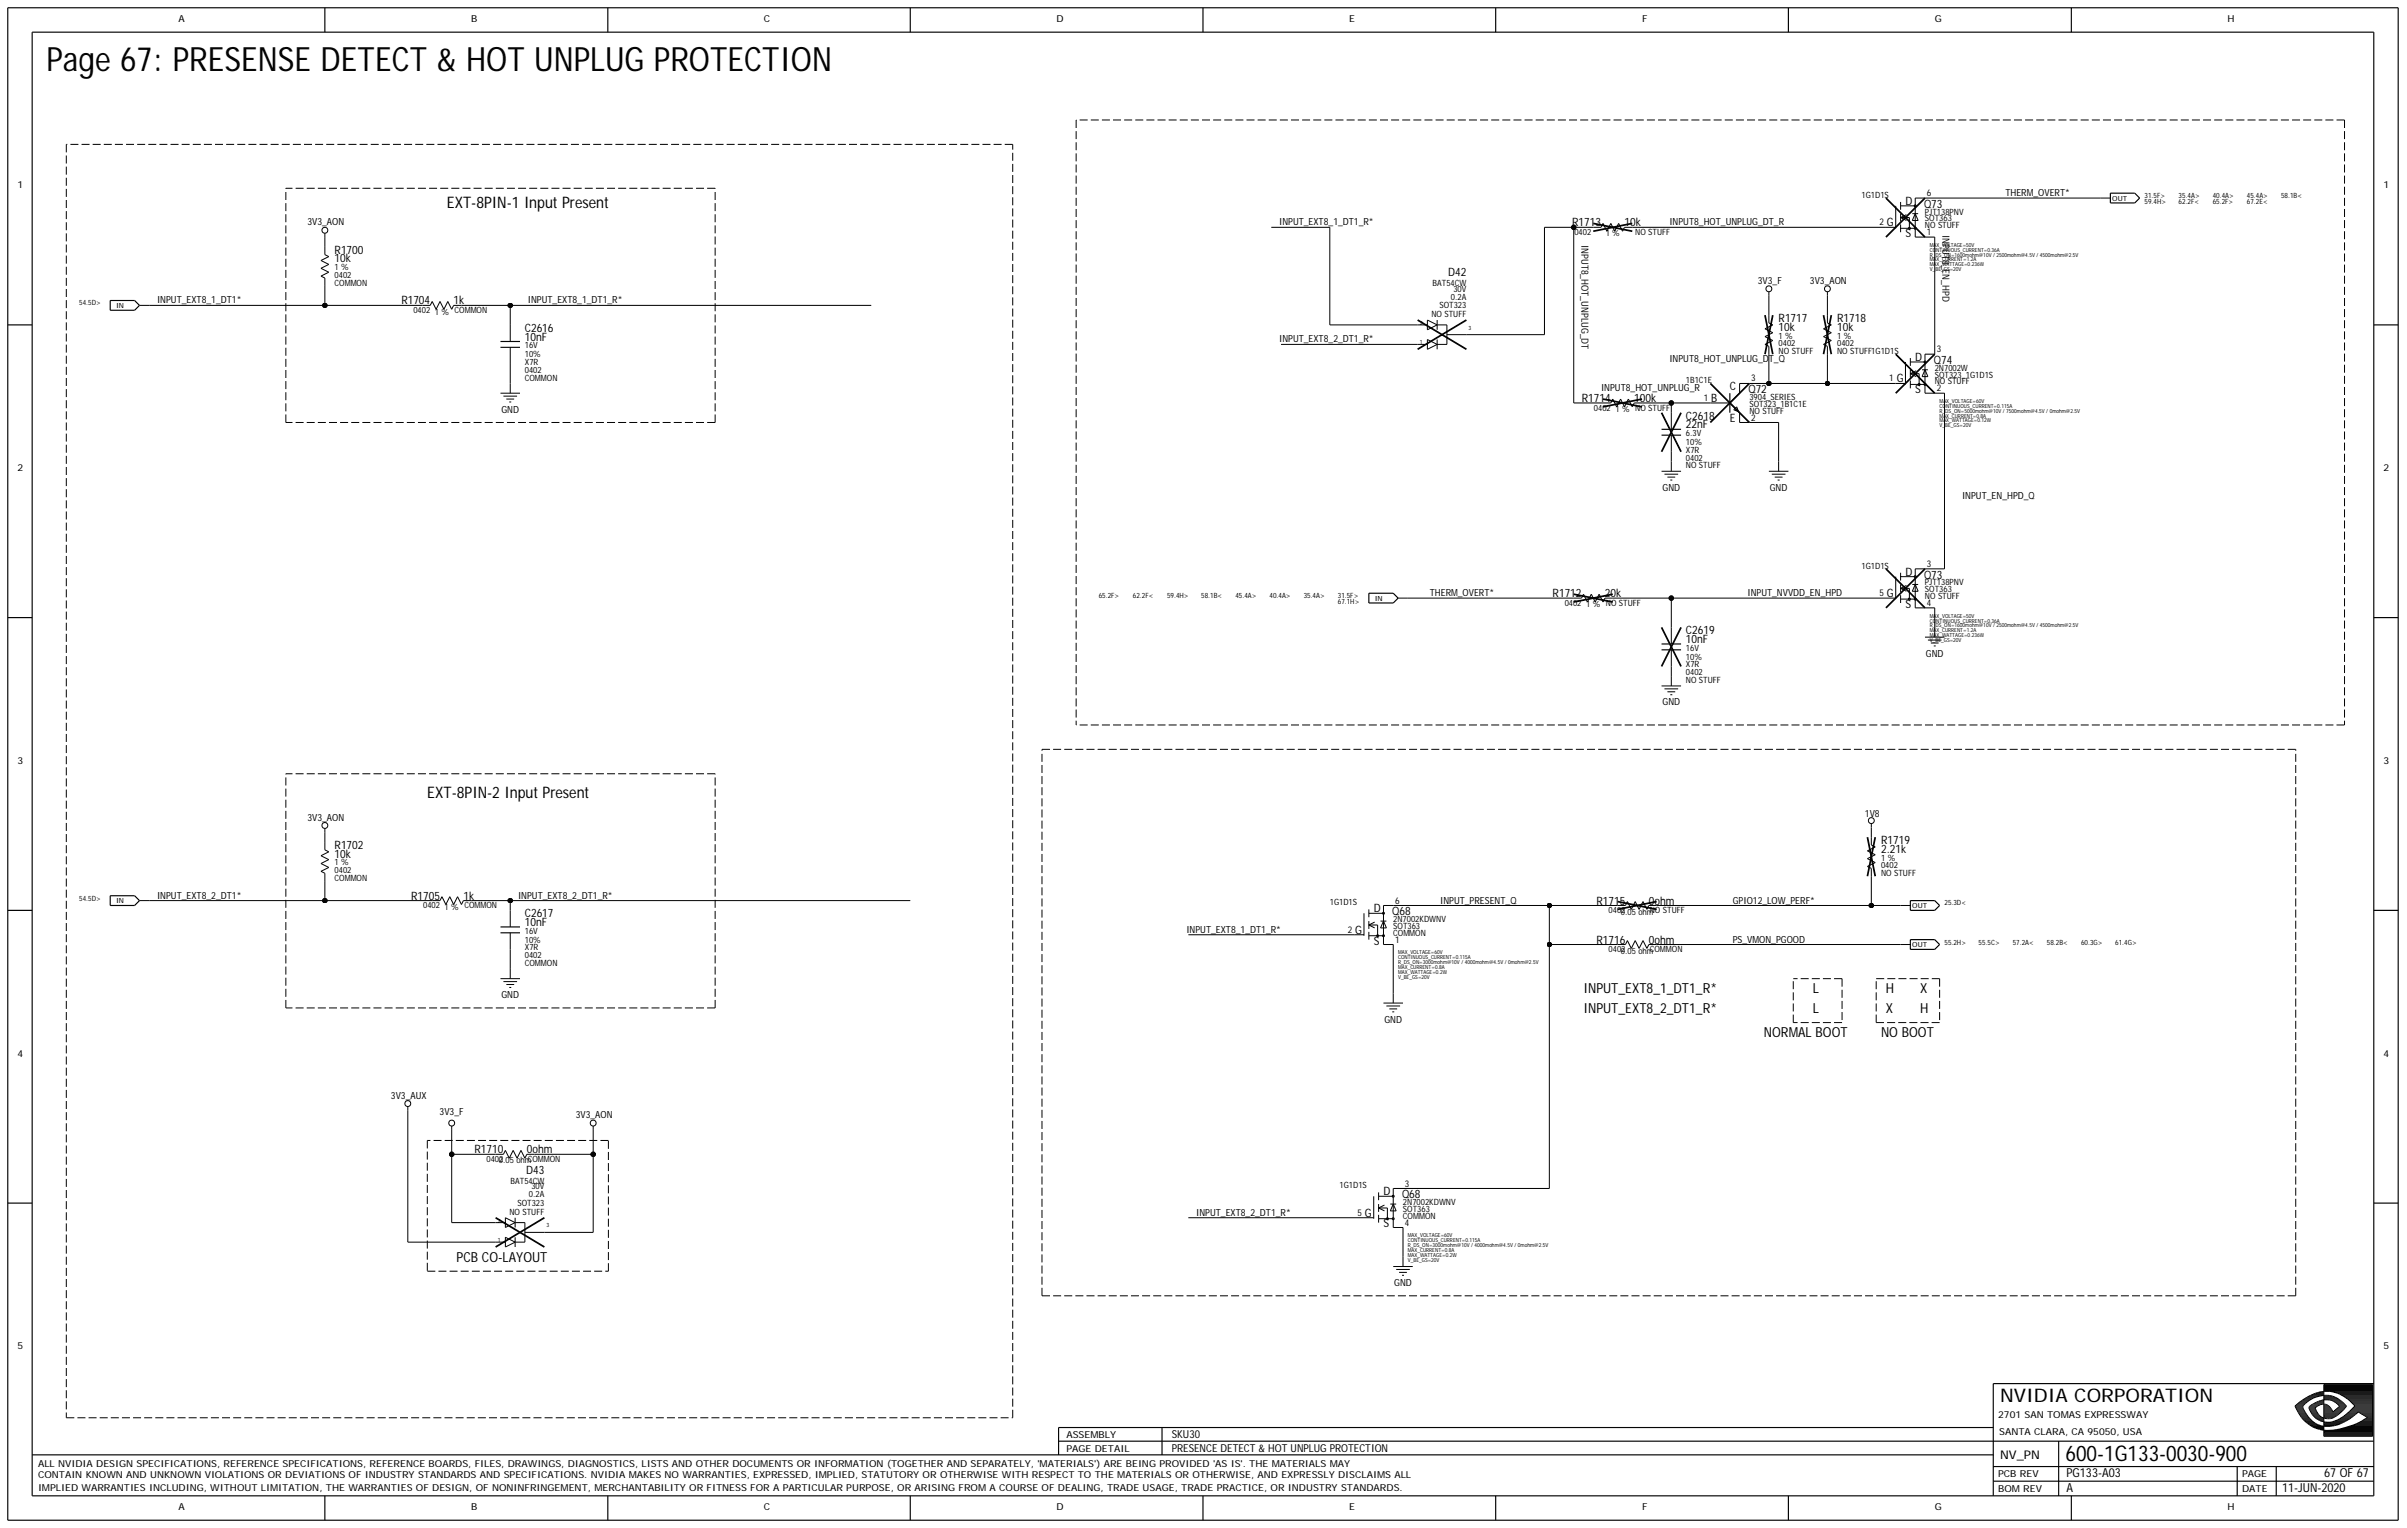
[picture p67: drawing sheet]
<svg xmlns="http://www.w3.org/2000/svg" width="422mm" height="268mm" viewBox="0 0 422 268" stroke-linecap="round" stroke-linejoin="round" font-family="sans-serif">
<defs><g id="words">
<text font-size="5.9" x="8.1" y="12.5">Page 67: PRESENSE DETECT &amp; HOT UNPLUG PROTECTION</text>
<text font-size="3.8" x="362.1" y="256.1">600-1G133-0030-900</text>
<text font-size="3.3" x="350.7" y="245.8">NVIDIA CORPORATION</text>
<g font-size="2.8">
<text x="78.3" y="36.4">EXT-8PIN-1 Input Present</text>
<text x="74.9" y="139.9">EXT-8PIN-2 Input Present</text>
</g>
<g font-size="2.4">
<text x="277.6" y="174.1">INPUT_EXT8_1_DT1_R*</text>
<text x="277.6" y="177.6">INPUT_EXT8_2_DT1_R*</text>
<text x="317.8" y="177.6">L</text>
<text x="317.8" y="174.1">L</text>
<text x="330.7" y="177.6">X</text>
<text x="330.7" y="174.1">H</text>
<text x="336.6" y="177.6">H</text>
<text x="336.6" y="174.1">X</text>
<text x="309.3" y="181.8">NORMAL BOOT</text>
<text x="329.8" y="181.8">NO BOOT</text>
<text x="80.1" y="221.2">PCB CO-LAYOUT</text>
</g>
<g font-size="2.2">
<text x="362.3" y="261.5">A</text>
<text x="362.3" y="259">PG133-A03</text>
<text x="400.1" y="261.5">11-JUN-2020</text>
<text x="407.5" y="259">67 OF 67</text>
</g>
<text font-size="2.1" x="350.7" y="255.7">NV_PN</text>
<g font-size="2">
<text x="334.1" y="35.9">D</text>
<text x="275.6" y="39.7">R1713</text>
<text x="284.8" y="39.7">10k</text>
<text x="330.8" y="39.7">G</text>
<text x="334.1" y="41.6">S</text>
<text x="337.3" y="36.4">Q73</text>
<text x="58.7" y="46">10k</text>
<text x="58.7" y="44.5">R1700</text>
<text x="70.4" y="53.4">R1704</text>
<text x="79.5" y="53.4">1k</text>
<text x="253.9" y="48.4">D42</text>
<text x="92" y="58.2">C2616</text>
<text x="92" y="59.7">10nF</text>
<text x="311.8" y="56.4">R1717</text>
<text x="311.8" y="58">10k</text>
<text x="322.1" y="56.4">R1718</text>
<text x="322.1" y="58">10k</text>
<text x="335.8" y="63.3">D</text>
<text x="339" y="63.8">Q74</text>
<text x="277.3" y="70.5">R1714</text>
<text x="286.5" y="70.5">100k</text>
<text x="300" y="70.5">B</text>
<text x="303.3" y="68.4">C</text>
<text x="306.5" y="68.9">Q72</text>
<text x="332.5" y="67.1">G</text>
<text x="335.8" y="68.9">S</text>
<text x="295.6" y="75.1">22nF</text>
<text x="295.6" y="73.6">C2618</text>
<text x="303.3" y="74.1">E</text>
<text x="334.1" y="100.9">D</text>
<text x="337.3" y="101.4">Q73</text>
<text x="272.2" y="104.7">R1712</text>
<text x="281.4" y="104.7">20k</text>
<text x="330.8" y="104.7">G</text>
<text x="334.1" y="106.6">S</text>
<text x="295.6" y="112.7">10nF</text>
<text x="295.6" y="111.2">C2619</text>
<text x="58.7" y="148.8">R1702</text>
<text x="329.8" y="149.5">2.21k</text>
<text x="329.8" y="148">R1719</text>
<text x="58.7" y="150.4">10k</text>
<text x="72.1" y="157.7">R1705</text>
<text x="81.2" y="157.7">1k</text>
<text x="92" y="160.8">C2617</text>
<text x="240.8" y="159.9">D</text>
<text x="244.1" y="160.4">Q68</text>
<text x="279.9" y="158.6">R1715</text>
<text x="289.1" y="158.6">0ohm</text>
<text x="92" y="162.3">10nF</text>
<text x="237.6" y="163.7">G</text>
<text x="240.8" y="165.6">S</text>
<text x="279.9" y="165.4">R1716</text>
<text x="289.1" y="165.4">0ohm</text>
<text x="83.2" y="202.2">R1710</text>
<text x="92.4" y="202.2">0ohm</text>
<text x="92.2" y="205.8">D43</text>
<text x="242.6" y="209.5">D</text>
<text x="239.3" y="213.3">G</text>
<text x="242.6" y="215.2">S</text>
<text x="245.8" y="210.1">Q68</text>
</g>
<g font-size="1.9">
<text x="205.4" y="252.1">SKU30</text>
<text x="205.4" y="254.5">PRESENCE DETECT &amp; HOT UNPLUG PROTECTION</text>
</g>
<g font-size="1.7">
<text x="31.3" y="3.9">A</text>
<text x="82.6" y="3.9">B</text>
<text x="133.9" y="3.9">C</text>
<text x="185.3" y="3.9">D</text>
<text x="236.6" y="3.9">E</text>
<text x="287.9" y="3.9">F</text>
<text x="339.2" y="3.9">G</text>
<text x="390.5" y="3.9">H</text>
<text x="3.1" y="33">1</text>
<text x="351.6" y="34.4">THERM_OVERT*</text>
<text x="417.9" y="33">1</text>
<text x="53.9" y="39.5">3V3_AON</text>
<text x="224.3" y="39.5">INPUT_EXT8_1_DT1_R*</text>
<text x="292.7" y="39.5">INPUT8_HOT_UNPLUG_DT_R</text>
<text x="340.6" y="41.2" transform="rotate(90 340.6 41.2)">INPUT8_EN_HPD</text>
<text x="277.3" y="42.9" transform="rotate(90 277.3 42.9)">INPUT8_HOT_UNPLUG_DT</text>
<text x="27.5" y="53.2">INPUT_EXT8_1_DT1*</text>
<text x="92.5" y="53.2">INPUT_EXT8_1_DT1_R*</text>
<text x="308.2" y="49.8">3V3_F</text>
<text x="317.3" y="49.8">3V3_AON</text>
<text x="224.3" y="60">INPUT_EXT8_2_DT1_R*</text>
<text x="292.7" y="63.5">INPUT8_HOT_UNPLUG_DT_Q</text>
<text x="280.7" y="68.6">INPUT8_HOT_UNPLUG_R</text>
<text x="87.9" y="72.4">GND</text>
<text x="3.1" y="82.6">2</text>
<text x="417.9" y="82.6">2</text>
<text x="291.5" y="86">GND</text>
<text x="310.3" y="86">GND</text>
<text x="344" y="87.4">INPUT_EN_HPD_Q</text>
<text x="250.7" y="104.5">THERM_OVERT*</text>
<text x="306.4" y="104.5">INPUT_NVVDD_EN_HPD</text>
<text x="337.7" y="115.1">GND</text>
<text x="291.5" y="123.7">GND</text>
<text x="3.1" y="133.9">3</text>
<text x="417.9" y="133.9">3</text>
<text x="53.9" y="143.9">3V3_AON</text>
<text x="327" y="143.2">1V8</text>
<text x="27.5" y="157.5">INPUT_EXT8_2_DT1*</text>
<text x="90.8" y="157.5">INPUT_EXT8_2_DT1_R*</text>
<text x="252.5" y="158.4">INPUT_PRESENT_Q</text>
<text x="303.8" y="158.4">GPIO12_LOW_PERF*</text>
<text x="208" y="163.5">INPUT_EXT8_1_DT1_R*</text>
<text x="303.8" y="165.2">PS_VMON_PGOOD</text>
<text x="87.9" y="175">GND</text>
<text x="242.7" y="179.3">GND</text>
<text x="3.1" y="185.3">4</text>
<text x="417.9" y="185.3">4</text>
<text x="68.5" y="192.6">3V3_AUX</text>
<text x="77.1" y="195.5">3V3_F</text>
<text x="100.9" y="196">3V3_AON</text>
<text x="209.7" y="213.1">INPUT_EXT8_2_DT1_R*</text>
<text x="244.4" y="225.5">GND</text>
<text x="3.1" y="236.6">5</text>
<text x="417.9" y="236.6">5</text>
<text x="350.3" y="248.5">2701 SAN TOMAS EXPRESSWAY</text>
<text x="350.5" y="251.6">SANTA CLARA, CA 95050, USA</text>
<text x="6.7" y="257.1">ALL NVIDIA DESIGN SPECIFICATIONS, REFERENCE SPECIFICATIONS, REFERENCE BOARDS, FILES, DRAWINGS, DIAGNOSTICS, LISTS AND OTHER DOCUMENTS OR INFORMATION (TOGETHER AND SEPARATELY, 'MATERIALS') ARE BEING PROVIDED 'AS IS'. THE MATERIALS MAY</text>
<text x="187" y="254.5">PAGE DETAIL</text>
<text x="187" y="252.1">ASSEMBLY</text>
<text x="6.7" y="259.2">CONTAIN KNOWN AND UNKNOWN VIOLATIONS OR DEVIATIONS OF INDUSTRY STANDARDS AND SPECIFICATIONS. NVIDIA MAKES NO WARRANTIES, EXPRESSED, IMPLIED, STATUTORY OR OTHERWISE WITH RESPECT TO THE MATERIALS OR OTHERWISE, AND EXPRESSLY DISCLAIMS ALL</text>
<text x="6.7" y="261.4">IMPLIED WARRANTIES INCLUDING, WITHOUT LIMITATION, THE WARRANTIES OF DESIGN, OF NONINFRINGEMENT, MERCHANTABILITY OR FITNESS FOR A PARTICULAR PURPOSE, OR ARISING FROM A COURSE OF DEALING, TRADE USAGE, TRADE PRACTICE, OR INDUSTRY STANDARDS.</text>
<text x="350.3" y="261.5">BOM REV</text>
<text x="350.3" y="259">PCB REV</text>
<text x="393.1" y="259">PAGE</text>
<text x="393.1" y="261.5">DATE</text>
<text x="31.3" y="264.8">A</text>
<text x="82.6" y="264.8">B</text>
<text x="133.9" y="264.8">C</text>
<text x="185.3" y="264.8">D</text>
<text x="236.6" y="264.8">E</text>
<text x="287.9" y="264.8">F</text>
<text x="339.2" y="264.8">G</text>
<text x="390.5" y="264.8">H</text>
</g>
<g font-size="1.6">
<text x="337.8" y="34.4">6</text>
<text x="329.5" y="39.5">2</text>
<text x="337.8" y="41.2">1</text>
<text x="339.6" y="61.7">3</text>
<text x="298.7" y="70.3">1</text>
<text x="307" y="66.9">3</text>
<text x="331.2" y="66.9">1</text>
<text x="339.6" y="68.6">2</text>
<text x="307" y="73.7">2</text>
<text x="337.8" y="99.4">3</text>
<text x="329.5" y="104.5">5</text>
<text x="337.8" y="106.2">4</text>
<text x="244.6" y="158.4">6</text>
<text x="236.3" y="163.5">2</text>
<text x="244.6" y="165.2">1</text>
<text x="246.3" y="208">3</text>
<text x="238" y="213.1">5</text>
<text x="246.3" y="214.8">4</text>
</g>
<g font-size="1.5">
<text x="326.4" y="34.7">1G1D1S</text>
<text x="276" y="41.2">0402</text>
<text x="281.5" y="41.5">1 %</text>
<text x="286.7" y="41.2">NO STUFF</text>
<text x="337.5" y="40">NO STUFF</text>
<text x="337.5" y="38.8">SOT363</text>
<text x="337.5" y="37.6">PJT138PNV</text>
<text x="58.7" y="47.4">1 %</text>
<text x="58.7" y="48.7">0402</text>
<text x="58.7" y="50.1">COMMON</text>
<text x="251.2" y="50.1">BAT54CW</text>
<text x="254.4" y="52.5">0.2A</text>
<text x="254.8" y="51.1">30V</text>
<text x="72.5" y="54.9">0402</text>
<text x="76.2" y="55.1">1 % COMMON</text>
<text x="251" y="55.6">NO STUFF</text>
<text x="252.4" y="54">SOT323</text>
<text x="311.8" y="59.4">1 %</text>
<text x="322.1" y="59.4">1 %</text>
<text x="92" y="64">X7R</text>
<text x="92" y="65.3">0402</text>
<text x="92" y="62.6">10%</text>
<text x="92" y="61.1">16V</text>
<text x="311.8" y="62.1">NO STUFF</text>
<text x="311.8" y="60.7">0402</text>
<text x="322.1" y="62.1">NO STUFF1G1D1S</text>
<text x="322.1" y="60.7">0402</text>
<text x="339.2" y="65">2N7002W</text>
<text x="92" y="66.7">COMMON</text>
<text x="295.6" y="67.2">1B1C1E</text>
<text x="306.7" y="71.3">SOT323_1B1C1E</text>
<text x="306.7" y="70.1">3904_SERIES</text>
<text x="339.2" y="67.4">NO STUFF</text>
<text x="339.2" y="66.2">SOT323_1G1D1S</text>
<text x="279.5" y="72">0402</text>
<text x="283.2" y="72.3">1 % NO STUFF</text>
<text x="295.6" y="78">10%</text>
<text x="295.6" y="76.5">6.3V</text>
<text x="306.7" y="72.5">NO STUFF</text>
<text x="295.6" y="82.1">NO STUFF</text>
<text x="295.6" y="79.4">X7R</text>
<text x="295.6" y="80.7">0402</text>
<text x="326.4" y="99.7">1G1D1S</text>
<text x="274.3" y="106.2">0402</text>
<text x="278.1" y="106.5">1 % NO STUFF</text>
<text x="337.5" y="105">NO STUFF</text>
<text x="337.5" y="103.8">SOT363</text>
<text x="337.5" y="102.6">PJT138PNV</text>
<text x="295.6" y="119.7">NO STUFF</text>
<text x="295.6" y="117">X7R</text>
<text x="295.6" y="114.1">16V</text>
<text x="295.6" y="115.6">10%</text>
<text x="295.6" y="118.4">0402</text>
<text x="58.7" y="151.7">1 %</text>
<text x="58.7" y="153.1">0402</text>
<text x="58.7" y="154.5">COMMON</text>
<text x="329.8" y="153.6">NO STUFF</text>
<text x="329.8" y="150.9">1 %</text>
<text x="329.8" y="152.2">0402</text>
<text x="74.2" y="159.3">0402</text>
<text x="78" y="159.5">1 % COMMON</text>
<text x="233.2" y="158.7">1G1D1S</text>
<text x="244.3" y="161.6">2N7002KDWNV</text>
<text x="282" y="160.1">0402</text>
<text x="284.2" y="160.3">0.05 ohmNO STUFF</text>
<text x="92" y="163.7">16V</text>
<text x="92" y="165.2">10%</text>
<text x="92" y="166.6">X7R</text>
<text x="92" y="168">0402</text>
<text x="244.3" y="162.8">SOT363</text>
<text x="244.3" y="164">COMMON</text>
<text x="282" y="167">0402</text>
<text x="284.2" y="167.2">0.05 ohmCOMMON</text>
<text x="92" y="169.3">COMMON</text>
<text x="85.3" y="203.7">0402</text>
<text x="87.5" y="204">0.05 ohmCOMMON</text>
<text x="89.5" y="207.5">BAT54CW</text>
<text x="92.7" y="209.9">0.2A</text>
<text x="93.2" y="208.5">30V</text>
<text x="234.9" y="208.3">1G1D1S</text>
<text x="89.3" y="213">NO STUFF</text>
<text x="90.7" y="211.4">SOT323</text>
<text x="246" y="212.5">SOT363</text>
<text x="246" y="211.3">2N7002KDWNV</text>
<text x="246" y="213.6">COMMON</text>
</g>
<g font-size="1.3">
<text x="376" y="35.7">59.4H&gt;</text>
<text x="376" y="34.7">31.5F&gt;</text>
<text x="382" y="35.7">62.2F&lt;</text>
<text x="382" y="34.7">35.4A&gt;</text>
<text x="388" y="35.7">65.2F&gt;</text>
<text x="388" y="34.7">40.4A&gt;</text>
<text x="393.9" y="35.7">67.2E&lt;</text>
<text x="393.9" y="34.7">45.4A&gt;</text>
<text x="399.9" y="34.7">58.1B&lt;</text>
<text x="13.9" y="53.5">54.5D&gt;</text>
<text x="192.6" y="104.9">65.2F&gt;</text>
<text x="198.6" y="104.9">62.2F&lt;</text>
<text x="204.6" y="104.9">59.4H&gt;</text>
<text x="210.6" y="104.9">58.1B&lt;</text>
<text x="216.6" y="104.9">45.4A&gt;</text>
<text x="222.6" y="104.9">40.4A&gt;</text>
<text x="228.6" y="104.9">35.4A&gt;</text>
<text x="234.6" y="105.9">67.1H&gt;</text>
<text x="234.6" y="104.9">31.5F&gt;</text>
<text x="13.9" y="157.9">54.5D&gt;</text>
<text x="340.9" y="158.7">25.3D&lt;</text>
<text x="340.9" y="165.6">55.2H&gt;</text>
<text x="346.9" y="165.6">55.5C&gt;</text>
<text x="352.9" y="165.6">57.2A&lt;</text>
<text x="358.9" y="165.6">58.2B&lt;</text>
<text x="364.9" y="165.6">60.3G&gt;</text>
<text x="370.9" y="165.6">61.4G&gt;</text>
</g>
<g font-size="1.2">
<text x="370.3" y="35.2">OUT</text>
<text x="20.4" y="54">IN</text>
<text x="241" y="105.3">IN</text>
<text x="20.4" y="158.3">IN</text>
<text x="335.3" y="159.2">OUT</text>
<text x="335.3" y="166">OUT</text>
</g>
<g font-size="1">
<text x="338.4" y="47.5">V_BE_GS=20V</text>
<text x="338.4" y="43.3">MAX_VOLTAGE=50V</text>
<text x="338.4" y="45">R_DS_ON=1600mohm@10V / 2500mohm@4.5V / 4500mohm@2.5V</text>
<text x="338.4" y="46.7">MAX_WATTAGE=0.236W</text>
<text x="338.4" y="44.1">CONTINUOUS_CURRENT=0.36A</text>
<text x="338.4" y="45.8">MAX_CURRENT=1.2A</text>
<text x="248.9" y="57">2</text>
<text x="257.5" y="57.8">3</text>
<text x="248.9" y="60.4">1</text>
<text x="340.1" y="71.5">CONTINUOUS_CURRENT=0.115A</text>
<text x="340.1" y="70.6">MAX_VOLTAGE=60V</text>
<text x="340.1" y="72.4">R_DS_ON=5000mohm@10V / 7500mohm@4.5V / 0mohm@2.5V</text>
<text x="340.1" y="74.9">V_BE_GS=20V</text>
<text x="340.1" y="74.1">MAX_WATTAGE=0.12W</text>
<text x="340.1" y="73.2">MAX_CURRENT=0.8A</text>
<text x="338.4" y="110">R_DS_ON=1600mohm@10V / 2500mohm@4.5V / 4500mohm@2.5V</text>
<text x="338.4" y="112.6">V_BE_GS=20V</text>
<text x="338.4" y="108.3">MAX_VOLTAGE=50V</text>
<text x="338.4" y="111.7">MAX_WATTAGE=0.236W</text>
<text x="338.4" y="109.1">CONTINUOUS_CURRENT=0.36A</text>
<text x="338.4" y="110.8">MAX_CURRENT=1.2A</text>
<text x="245.1" y="167.3">MAX_VOLTAGE=60V</text>
<text x="245.1" y="171.6">V_BE_GS=20V</text>
<text x="245.1" y="169.9">MAX_CURRENT=0.8A</text>
<text x="245.1" y="170.7">MAX_WATTAGE=0.2W</text>
<text x="245.1" y="168.1">CONTINUOUS_CURRENT=0.115A</text>
<text x="245.1" y="169">R_DS_ON=3000mohm@10V / 4000mohm@4.5V / 0mohm@2.5V</text>
<text x="87.3" y="214.3">2</text>
<text x="95.8" y="215.2">3</text>
<text x="87.3" y="217.8">1</text>
<text x="246.8" y="217.8">CONTINUOUS_CURRENT=0.115A</text>
<text x="246.8" y="218.6">R_DS_ON=3000mohm@10V / 4000mohm@4.5V / 0mohm@2.5V</text>
<text x="246.8" y="220.3">MAX_WATTAGE=0.2W</text>
<text x="246.8" y="216.9">MAX_VOLTAGE=60V</text>
<text x="246.8" y="221.2">V_BE_GS=20V</text>
<text x="246.8" y="219.5">MAX_CURRENT=0.8A</text>
</g>
</g></defs>
<g fill="none" stroke="#000" stroke-width=".18">
<path d="M222.9 39.9h10.3zM233.2 39.9v17.1zM270.8 39.9v18.8zM270.8 39.9h5.1zM275.9 39.9v30.7zM275.9 39.9h3.4zM279.3 39.9h1.4zM281 39.2l-.3 .7zM281 39.2l.7 1.3zM282.4 39.2l-.7 1.3zM282.4 39.2l.7 1.3zM283.8 39.2l.7 1.3z"/>
<path d="M283.8 39.2l-.7 1.3zM284.8 39.9h1.4zM284.8 39.9l-.3 .6zM286.2 39.9h44.5zM330.7 39.9h1.7zM332.4 36.1v3.9zM333.2 36.1h2.6zM333.2 39.3v1.4zM333.2 37.5v1.3zM333.2 35.4v1.4zM333.2 38.1l1-.5zM333.2 38.1l1 .6z"/>
<path d="M333.2 38.1h1.6zM334.6 39.9h.2l.1 .2-.1 .1zM334.8 38.1v1.9zM335.3 37.5h1zM335.3 38.7h1zM335.6 36l.2-.1 .1 .3-.1 .1zM335.6 39.9h.2l.1 .2-.1 .1zM335.8 37.5l.5 1.2zM335.8 37.5l-.5 1.2zM335.8 34.7h1.7zM335.8 34.7v6.9zM337.5 34.7h30.8z"/>
<path d="M368.3 34.7h1.7zM24.5 53.5h1.7zM26.2 53.5h30.8zM56.3 48.4l.7 .3zM56.3 48.4l1.3-.7zM56.3 47l1.3 .7zM56.3 47l1.3-.6zM56.3 45.7l1.3 .7zM56.3 45.7l1.3-.7zM57 41.6v1.7zM57 53.5h17.1zM57 50.1v3.4z"/>
<path d="M57 40.9v.7zM57 48.7v1.4zM57 44.6l.6 .4zM57 43.3v1.3zM74.1 53.5h1.3zM75.8 52.9l-.4 .6zM75.8 52.9l.7 1.3zM77.1 52.9l-.6 1.3zM77.1 52.9l.7 1.3zM78.5 52.9l.7 1.3zM78.5 52.9l-.7 1.3zM79.5 53.5h1.4z"/>
<path d="M79.5 53.5l-.3 .7zM80.9 53.5h8.6zM89.5 53.5h63.3zM89.5 53.5v3.5zM89.5 57v2.9zM233.2 57h15.3zM248.5 57h1.8zM250.3 59.5l1.7 .9zM250.3 56.1l1.7 .9zM250.3 57.8l1.7-.8zM250.3 56.1v1.7zM250.3 59.5v1.7z"/>
<path d="M252 57h1.7zM252 56.1v1.7zM252 59.5v1.7zM253.7 58.7h3.4zM253.7 57v3.4zM257.1 58.7h13.7zM309.4 59l1.4 .7zM309.4 59l1.4-.7zM309.4 57.6l1.4 .7zM309.4 57.6l1.4-.6zM310.1 51.8v3.4zM310.1 51.1v.7z"/>
<path d="M310.1 56.6l.7 .4zM310.1 55.2v1.4zM319.7 59l1.4 .7zM319.7 59l1.4-.7zM319.7 57.6l1.4 .7zM319.7 57.6l1.4-.6zM320.4 51.8v3.4zM320.4 51.1v.7zM320.4 56.6l.7 .4zM320.4 55.2v1.4zM333.2 40h2.6zM335.8 41.6h1.7z"/>
<path d="M337.5 41.6h1.7zM339.2 41.6v20.5zM87.7 68.9h3.5zM88.3 69.4h2.4zM88.8 70h1.3zM89.3 70.5h.3zM89.5 63.8v3.4zM89.5 67.2v1.7zM89.5 60.9v2.9zM224.6 60.4h23.9zM248.5 60.4h1.8zM250.3 61.2l1.7-.8z"/>
<path d="M252 60.4h1.7zM275.9 70.6h5.1zM281 70.6h1.4zM282.8 70l-.4 .6zM282.8 70l.6 1.3zM284.1 70l-.7 1.3zM284.1 70l.7 1.3zM285.5 70l.7 1.3zM285.5 70l-.7 1.3zM286.5 70.6h1.4zM286.5 70.6l-.3 .7zM287.9 70.6h5.1z"/>
<path d="M293 79.2v1.7zM293 70.6h6.9zM293 70.6v1.8zM293 76.3v2.9zM293 72.4v2.9zM299.9 70.6h3.4zM303.3 70.6l1.7-1.7zM303.3 70.6l1.7 1.8zM304 71.8l.5-.5zM304 71.8l.8 .4zM304.5 71.3l.3 .9zM305 74.1h1.7z"/>
<path d="M305 72.4v1.7zM305 67.2v1.7zM305 67.2h1.7zM306.7 67.2h3.4zM306.7 74.1h5.1zM309.4 60.4l.7 .3zM309.4 60.4l1.4-.7zM310.1 67.2h10.3zM310.1 62.1v5.1zM310.1 60.7v1.4zM311.8 74.1v6.8zM319.7 60.4l.7 .3z"/>
<path d="M319.7 60.4l1.4-.7zM320.4 67.2h12zM320.4 62.1v5.1zM320.4 60.7v1.4zM332.4 67.2h1.7zM334.1 63.5v3.9zM334.9 63.5h2.6zM334.9 67.4h2.6zM334.9 66.7v1.4zM334.9 64.8v1.4zM334.9 62.8v1.3zM334.9 65.5l1.1-.5z"/>
<path d="M334.9 65.5l1.1 .5zM334.9 65.5h1.6zM336.3 67.3l.2-.1 .1 .3-.1 .1zM336.5 65.5v1.9zM337 64.8h1zM337 66h1zM337.3 63.4l.2-.1 .2 .2-.2 .1zM337.3 67.3l.2-.1 .2 .3-.2 .1zM337.5 64.8l.5 1.2zM337.5 64.8l-.5 1.2zM337.5 62.1h1.7zM337.5 68.9h1.7z"/>
<path d="M337.5 62.1v6.8zM339.2 68.9h1.7zM340.9 68.9v30.8zM291.3 82.6h3.4zM291.8 83.1h2.4zM292.3 83.6h1.4zM292.9 84.2h.3zM293 80.9v1.7zM310.1 82.6h3.4zM310.6 83.1h2.4zM311.2 83.6h1.3zM311.7 84.2h.3z"/>
<path d="M311.8 80.9v1.7zM335.8 99.7h1.7zM335.8 99.7v6.9zM337.5 99.7h3.4zM245.1 104.9h1.7zM246.8 104.9h29.1zM275.9 104.9h1.4zM277.6 104.2l-.3 .7zM277.6 104.2l.7 1.3zM279 104.2l-.7 1.3zM279 104.2l.7 1.3zM280.4 104.2l.6 1.3z"/>
<path d="M280.4 104.2l-.7 1.3zM281.4 104.9h1.4zM281.4 104.9l-.4 .6zM282.8 104.9h10.2zM293 116.8v1.7zM293 104.9h37.7zM293 104.9v5.1zM293 118.5v1.8zM293 113.9v2.9zM293 110v2.9zM330.7 104.9h1.7zM332.4 101.1v3.9z"/>
<path d="M333.2 101.1h2.6zM333.2 105h2.6zM333.2 104.3v1.4zM333.2 102.5v1.3zM333.2 100.4v1.4zM333.2 103.1l1-.5zM333.2 103.1l1 .6zM333.2 103.1h1.6zM334.6 104.9h.2l.1 .2-.1 .1zM334.8 103.1v1.9zM335.3 102.5h1zM335.3 103.7h1z"/>
<path d="M335.6 101l.2-.1 .1 .3-.1 .1zM335.6 104.9h.2l.1 .2-.1 .1zM335.8 102.5l.5 1.2zM335.8 102.5l-.5 1.2zM335.8 106.6h1.7zM337.5 106.6h1.7zM337.5 111.7h3.4zM338 112.2h2.4zM338.5 112.7h1.4zM339 113.2h.4zM339.2 106.6v3.4zM339.2 110v1.7z"/>
<path d="M291.3 120.3h3.4zM291.8 120.8h2.4zM292.3 121.3h1.4zM292.9 121.8h.3zM24.5 157.9h1.7zM26.2 157.9h30.8zM56.3 152.8l.7 .3zM56.3 152.8l1.3-.7zM56.3 151.4l1.3 .7zM56.3 151.4l1.3-.7zM56.3 150l1.3 .7zM56.3 150l1.3-.7z"/>
<path d="M57 145.9v1.7zM57 157.9h18.8zM57 154.5v3.4zM57 145.2v.7zM57 153.1v1.4zM57 149l.6 .3zM57 147.6v1.4zM75.8 157.9h1.3zM77.5 157.2l-.4 .7zM77.5 157.2l.7 1.4zM78.9 157.2l-.7 1.4zM78.9 157.2l.6 1.4z"/>
<path d="M80.2 157.2l.7 1.4zM80.2 157.2l-.7 1.4zM81.2 157.9h1.4zM81.2 157.9l-.3 .7zM82.6 157.9h6.9zM89.5 157.9h70.1zM89.5 157.9v1.7zM89.5 159.6v2.9zM240 159.4v1.4zM242.6 158.7h1.7zM242.6 158.7v6.9zM244.3 158.7h27.3z"/>
<path d="M271.6 158.7h12zM271.6 158.7v6.9zM283.6 158.7h1.4zM285.3 158.1l-.3 .6zM285.3 158.1l.7 1.3zM286.7 158.1l-.7 1.3zM286.7 158.1l.7 1.3zM288.1 158.1l.6 1.3zM288.1 158.1l-.7 1.3zM289.1 158.7h1.4zM289.1 158.7l-.4 .7zM290.5 158.7h37.6z"/>
<path d="M327.4 151.9l.7 .3zM327.4 151.9l1.4-.7zM327.4 150.5l1.4 .7zM327.4 150.5l1.4-.7zM327.4 149.2l1.4 .6zM327.4 149.2l1.4-.7zM328.1 145.1v1.7zM328.1 153.6v5.1zM328.1 158.7h5.1zM328.1 152.2v1.4zM328.1 148.1l.7 .4zM328.1 146.8v1.3z"/>
<path d="M328.1 144.4v.7zM333.2 158.7h1.7zM87.7 171.6h3.5zM88.3 172.1h2.4zM88.8 172.6h1.3zM89.3 173.1h.3zM89.5 166.4v3.5zM89.5 163.5v2.9zM89.5 169.9v1.7zM208.3 163.9h29.1zM237.4 163.9h1.7zM239.1 160.1v3.9z"/>
<path d="M240 160.1h2.6zM240 164h2.6zM240 163.4v1.3zM240 161.5v1.3zM240 162.2l1-.6zM240 162.2l1 .5zM240 162.2h1.5zM241.4 164l.1-.1 .2 .2-.2 .1zM241.5 162.2v1.8zM242 161.5h1.1zM242 162.7h1.1zM242.4 160l.2-.1 .1 .3-.1 .1z"/>
<path d="M242.4 164l.2-.1 .1 .2-.1 .1zM242.6 175.8h3.4zM242.6 161.5l.5 1.2zM242.6 161.5l-.6 1.2zM242.6 165.6h1.7zM243.1 176.4h2.4zM243.6 176.9h1.4zM244.1 177.4h.3zM244.3 165.6v8.5zM244.3 174.1v1.7zM271.6 165.6v42.7zM271.6 165.6h12z"/>
<path d="M283.6 165.6h1.4zM285.3 164.9l-.3 .7zM285.3 164.9l.7 1.4zM286.7 164.9l-.7 1.4zM286.7 164.9l.7 1.4zM288.1 164.9l.6 1.4zM288.1 164.9l-.7 1.4zM289.1 165.6h1.4zM289.1 165.6l-.4 .7zM290.5 165.6h42.7zM333.2 165.6h1.7zM71.5 194.7v23.1z"/>
<path d="M71.5 194v.7zM79.2 198.1v4.3zM79.2 197.4v.7zM104 198.1v4.3zM104 197.4v.7zM71.5 217.8h15.4zM79.2 202.4h7.7zM79.2 202.4v11.9zM79.2 214.3h7.7zM86.9 202.4h1.4zM86.9 217.8h1.7zM86.9 214.3h1.7z"/>
<path d="M88.6 201.7l-.3 .7zM88.6 201.7l.7 1.3zM88.6 216.9l1.7 .9zM88.6 218.6l1.7-.8zM88.6 213.5l1.7 .8zM88.6 215.2l1.7-.9zM88.6 213.5v1.7zM88.6 216.9v1.7zM90 201.7l-.7 1.3zM90 201.7l.7 1.3zM90.3 217.8h1.7zM90.3 214.3h1.7z"/>
<path d="M90.3 213.5v1.7zM90.3 216.9v1.7zM91.3 201.7l.7 1.3zM91.3 201.7l-.6 1.3zM92 216h3.4zM92 214.3v3.5zM92.4 202.4h1.3zM92.4 202.4l-.4 .6zM93.7 202.4h10.3zM95.4 216h8.6zM104 202.4v13.6zM208.3 213.5h30.8z"/>
<path d="M239.1 213.5h1.7zM240.8 209.7v3.9zM241.7 209.7h2.6zM241.7 213.6h2.6zM241.7 213v1.3zM241.7 211.1v1.4zM241.7 209v1.4zM241.7 211.8l1-.5zM241.7 211.8l1 .5zM241.7 211.8h1.5zM243.1 213.6l.1-.1 .2 .2-.2 .1zM243.2 211.8v1.8z"/>
<path d="M243.8 211.1h1zM243.8 212.3h1zM244.1 209.6l.2-.1 .1 .3-.1 .1zM244.1 213.6l.2-.1 .1 .2-.1 .1zM244.3 211.1l.5 1.2zM244.3 211.1l-.5 1.2zM244.3 208.3h1.7zM244.3 215.2h1.7zM244.3 208.3v6.9zM246 215.2v5.1zM246 208.3h25.6zM244.3 222h3.4z"/>
<path d="M244.8 222.5h2.4zM245.3 223.1h1.4zM245.8 223.6h.4zM246 220.3v1.7zM402.4 246.5h1.4M402.5 246.7h1.2M402.5 246.8h1.3M402.6 246.3h1.3M402.6 247h1.2M402.7 247.2l-.3-.7a8.1 8.1 0 0 1 6.4-2.5 7.1 7.1 0 0 1 4.1 2.5 10.4 10.4 0 0 1-2.7 2.2M402.7 247.2a6.1 6.1 0 0 0 2.7 2.9M402.7 247.2h1.2"/>
<path d="M402.8 247.3h1.2zM402.8 246.2h1.2M402.9 247.5h1.2M403 246h1.2M403 247.7h1.2M403.1 247.9h1.2M403.2 245.8h1.2M403.2 248h1.3M403.3 248.2h1.3M403.4 245.6h1.3M403.5 248.4h1.2M403.6 248.5h1.2"/>
<path d="M403.7 245.5h1.2M403.7 248.7h1.3M403.9 248.9h1.2M403.9 245.3h1.3M404 249.1h1.3M404.2 249.2h1.3M404.2 245.1h1.3M404.5 249.4h1.3M404.5 245h1.4M404.7 249.6h1.3M404.7 248.4a4.4 4.4 0 0 0 2.8 1.7l1.8-.2M404.8 244.8h1.7"/>
<path d="M404.8 246.8h1.1M404.9 246.7h1.2M404.9 246.7l-.1 .1 .2 .5 .9 1.2M404.9 247h1.1M404.9 249.7h1.5M404.9 245.5l-1.2 1.1 .2 .6 .8 1.2M405 247.2h1M405 247.3h1.1zM405 246.5h1.3M405.1 249.9h1.7M405.1 247.5h1.1M405.2 244.6h2.9l1.6 .5"/>
<path d="M405.2 246.3h1.4M405.2 247.7h1.1M405.3 247.9h1.1M405.4 250.1h2M405.5 248h1M405.5 244.4h1.9M405.5 245.1l-.6 .4M405.6 248.2h1.1M405.6 246.2h1.6M405.8 250.3h1.6M405.8 248.4h1.1M405.9 246h1.5"/>
<path d="M405.9 246.8a1.65 1.65 0 0 1 2.7 0l.1 .2M405.9 246.8l.8 1.4M405.9 248.5h1.4M405.9 248.5l.3 .2M406 244.3h1.4M406.2 248.7h1.2M406.2 250.4h1.2M406.2 248.7a3.6 3.6 0 0 0 4 0M406.2 245.8h1.2M406.5 248.9h.9M406.5 244.1h.9M406.6 245.6h.8"/>
<path d="M406.7 248.2l.2 .2M406.8 250.6h.6M406.8 249.1h.6M406.9 248.4a2.14 2.14 0 0 0 1.7 .3M407.2 245.5h.2M407.4 247.3h1.5zM407.4 248.5h1.6M407.4 247.2h1.4M407.4 246.8h1.2M407.4 246.3h.6M407.4 248h2.5M407.4 246.7h1.1"/>
<path d="M407.4 246.5h.9M407.4 247.9h2.7M407.4 248.2h2.2M407.4 248.4h1.9M407.4 247h1.3M407.4 247.7h2.9M407.4 243.6h8.6M407.4 242.9h8.6M407.4 243.8h8.6M407.4 243.2h8.6M407.4 243.1h8.6M407.4 243.4h8.6"/>
<path d="M407.4 249.9h1.9M407.4 249.6h2.9M407.4 249.4h3.3M407.4 245.3h2.6M407.4 245h2M407.4 244.8h1.5M407.4 245.1h2.4M407.4 250.9h8.6M407.4 251.6h8.6M407.4 251.5h8.6M407.4 251.3h8.6M407.4 251.1h8.6"/>
<path d="M407.4 249.7h2.5M407.4 247.5h3.1M407.4 242.7h8.6v9.1h-8.6zM407.4 250.8h8.6M407.5 244.6l-2 .5M408.5 243.9h7.5M408.6 248.7h.1M408.7 245.5h1.6M409 249.2h2.1M409.1 245.6h1.4M409.2 247.3h1.4zM409.3 244.1h6.7"/>
<path d="M409.4 245.8h1.3M409.4 247.2h1.4M409.5 249.1h1.9M409.7 246h1.2M409.7 247h1.3M409.7 245.1l1.3 .9 .4 .5-.1 .2M409.8 250.6h6.2M409.9 246.8h1.2M409.9 246.2h1.2M409.9 244.3h6.1M409.9 248.9h1.8M410 246.3h1.2"/>
<path d="M410.1 246.7h1.2M410.2 246.5h1.2M410.2 246.5l-1.2 1-.3-.5M410.2 246.5a3.2 3.2 0 0 0-4.5-.5l-.8 .7M410.2 248.7h1.7M410.3 244.4h5.7M410.5 248.5h1.7M410.6 250.4h5.4M410.6 244.6h5.4M410.8 248.4h1.6M410.9 244.8h5.1M411 248.2h1.6"/>
<path d="M411.2 245h4.8M411.2 250.3h4.8M411.3 248h1.6M411.3 246.7l-1.5 1.4-1.1 .6M411.4 245.1h4.6M411.5 247.9h1.6M411.6 247.7h1.7M411.7 245.3h4.3M411.8 250.1h4.2M411.8 245.5h4.2M411.8 247.5h4.2M412 247.3h4z"/>
<path d="M412 245.6h4M412.2 247.2h3.8M412.2 245.8h3.8M412.3 249.9h3.7M412.4 247h3.6M412.4 246h3.6M412.5 246.8h3.5M412.6 246.2h3.4M412.7 246.7h3.3M412.7 246.3h3.3M412.8 249.7h3.2M412.9 246.5h3.1"/>
<path d="M413.2 249.6h2.8M413.6 249.4h2.4M413.8 247.7h2.2M413.9 249.2h2.1M414 247.9h2M414.2 249.1h1.8M414.3 248h1.7M414.4 248.9h1.6M414.6 248.2h1.4M414.7 248.7h1.3M414.7 248.7a12.9 12.9 0 0 1-7.7 2l-1.6-.6M414.7 248.7l.4-.2-1.6-1a9.9 9.9 0 0 1-4.2 2.4"/>
<path d="M414.9 248.4h1.1M415 248.5h1"/>
<circle cx="57" cy="40.4" r=".52"/>
<circle cx="310.1" cy="50.6" r=".52"/>
<circle cx="320.4" cy="50.6" r=".52"/>
<circle cx="57" cy="144.7" r=".52"/>
<circle cx="328.1" cy="143.9" r=".52"/>
<circle cx="71.5" cy="193.5" r=".52"/>
<circle cx="79.2" cy="196.9" r=".52"/>
<circle cx="104" cy="196.9" r=".52"/>
</g>
<g fill="none" stroke="#000" stroke-width=".18" stroke-dasharray="1.4 .5" stroke-linecap="butt">
<path d="M11.6 25.3v223.2M125.4 33h-75.3M177.6 25.3h-166M188.7 21v106.1M411.1 21h-222.4M411.1 21v106.1M50.1 74.1v-41.1M125.4 74.1v-41.1M125.4 74.1h-75.3M125.4 135.6h-75.3M402.5 131.4h-219.8M411.1 127.1h-222.4"/>
<path d="M50.1 176.7v-41.1M125.4 176.7h-75.3M125.4 176.7v-41.1M314.4 179.3v-7.7M323 171.6v7.7M323 171.6h-8.6M323 179.3h-8.6M328.9 171.6h11.2M328.9 179.3v-7.7M340.1 171.6v7.7M340.1 179.3h-11.2M74.9 199.9v23"/>
<path d="M106.7 199.9h-31.8M74.9 222.9h31.8M106.7 222.9v-23M182.7 227.2h219.8M182.7 227.2v-95.8M402.5 227.2v-95.8M11.6 248.5h166M177.6 248.5v-223.2"/>
</g>
<g fill="#000" stroke="#000" stroke-width=".18">
<circle cx="275.9" cy="39.9" r=".41"/>
<circle cx="57" cy="53.5" r=".41"/>
<circle cx="89.5" cy="53.5" r=".41"/>
<circle cx="293" cy="70.6" r=".41"/>
<circle cx="310.1" cy="67.2" r=".41"/>
<circle cx="320.4" cy="67.2" r=".41"/>
<circle cx="293" cy="104.9" r=".41"/>
<circle cx="57" cy="157.9" r=".41"/>
<circle cx="89.5" cy="157.9" r=".41"/>
<circle cx="271.6" cy="158.7" r=".41"/>
<circle cx="328.1" cy="158.7" r=".41"/>
<circle cx="271.6" cy="165.6" r=".41"/>
<circle cx="79.2" cy="202.4" r=".41"/>
<circle cx="104" cy="202.4" r=".41"/>
</g>
<g fill="none" stroke="#000" stroke-width=".2">
<path d="M1.4 1.4v265.1zM1.4 1.4h419.1zM5.6 5.6v256.6zM5.6 5.6h410.6zM57 1.4v4.2zM106.6 1.4v4.2zM159.6 1.4v4.2zM210.9 1.4v4.2zM262.2 1.4v4.2zM313.5 1.4v4.2zM363.2 1.4v4.2zM416.2 5.6v256.6z"/>
<path d="M420.5 1.4v265.1zM370 35.6h4.3zM370 33.9h4.3zM370 33.9v1.7zM374.3 33.9l.8 .8zM375.1 34.7l-.8 .9zM1.4 57h4.2zM19.3 52.7h4.3zM19.3 52.7v1.7zM19.3 54.4h4.3zM23.6 52.7l.9 .8zM24.5 53.5l-.9 .9z"/>
<path d="M87.7 59.9h3.5zM416.2 57h4.3zM87.7 60.9h3.5zM291.3 75.3h3.4zM291.3 76.3h3.4zM303.3 68.9v3.5zM1.4 108.3h4.2zM240 104h4.3zM240 104v1.7zM240 105.7h4.3zM244.3 104l.8 .9zM245.1 104.9l-.8 .8z"/>
<path d="M291.3 112.9h3.4zM291.3 113.9h3.4zM416.2 108.3h4.3zM1.4 159.6h4.2zM19.3 157h4.3zM19.3 157v1.7zM19.3 158.7h4.3zM23.6 157l.9 .9zM24.5 157.9l-.9 .8zM334.9 159.6h4.3zM334.9 157.9h4.3zM334.9 157.9v1.7z"/>
<path d="M339.2 157.9l.9 .8zM339.2 159.6l.9-.9zM416.2 159.6h4.3zM87.7 162.5h3.5zM87.7 163.5h3.5zM334.9 166.4h4.3zM334.9 164.7h4.3zM334.9 164.7v1.7zM339.2 164.7l.9 .9zM340.1 165.6l-.9 .8zM1.4 210.9h4.2zM416.2 210.9h4.3z"/>
<path d="M5.6 255h343.9zM185.6 250.3v4.7zM185.6 252.7h230.6zM185.6 250.3h163.9zM203.7 250.3v4.7zM349.5 242.6h66.7zM349.5 259.7h66.7zM349.5 257.1h66.7zM349.5 242.6v19.6zM360.9 252.7v9.5zM392.2 257.1v5.1zM399.1 257.1v5.1z"/>
<path d="M1.4 266.5h419.1zM5.6 262.2h410.6zM57 262.2v4.3zM106.6 262.2v4.3zM159.6 262.2v4.3zM210.9 262.2v4.3zM262.2 262.2v4.3zM313.5 262.2v4.3zM363.2 262.2v4.3z"/>
</g>
<g fill="none" stroke="#000" stroke-width=".3">
<path d="M279.3 39.2l6.9 1.3zM330.7 34.7l6.8 6.9zM248.5 56.1l8.6 5.1zM279.3 40.5l6.9-1.3zM309.4 55.2l1.4 6.9zM310.8 55.2l-1.4 6.9zM319.7 55.2l1.4 6.9zM321.1 55.2l-1.4 6.9zM330.7 41.6l6.8-6.9zM248.5 61.2l8.6-5.1zM281 71.3l6.9-1.3zM281 70l6.9 1.3z"/>
<path d="M291.3 72.4l3.4 6.8zM294.7 72.4l-3.4 6.8zM299.9 67.2l6.8 6.9zM306.7 67.2l-6.8 6.9zM332.4 68.9l6.8-6.8zM332.4 62.1l6.8 6.8zM330.7 99.7l6.8 6.9zM275.9 105.5l6.9-1.3zM275.9 104.2l6.9 1.3zM291.3 110l3.4 6.8zM294.7 110l-3.4 6.8zM330.7 106.6l6.8-6.9z"/>
<path d="M283.6 159.4l6.9-1.3zM283.6 158.1l6.9 1.3zM327.4 146.8l1.4 6.8zM328.8 146.8l-1.4 6.8zM86.9 218.6l8.5-5.1zM86.9 213.5l8.5 5.1z"/>
</g>
<use href="#words"/>
</svg>
